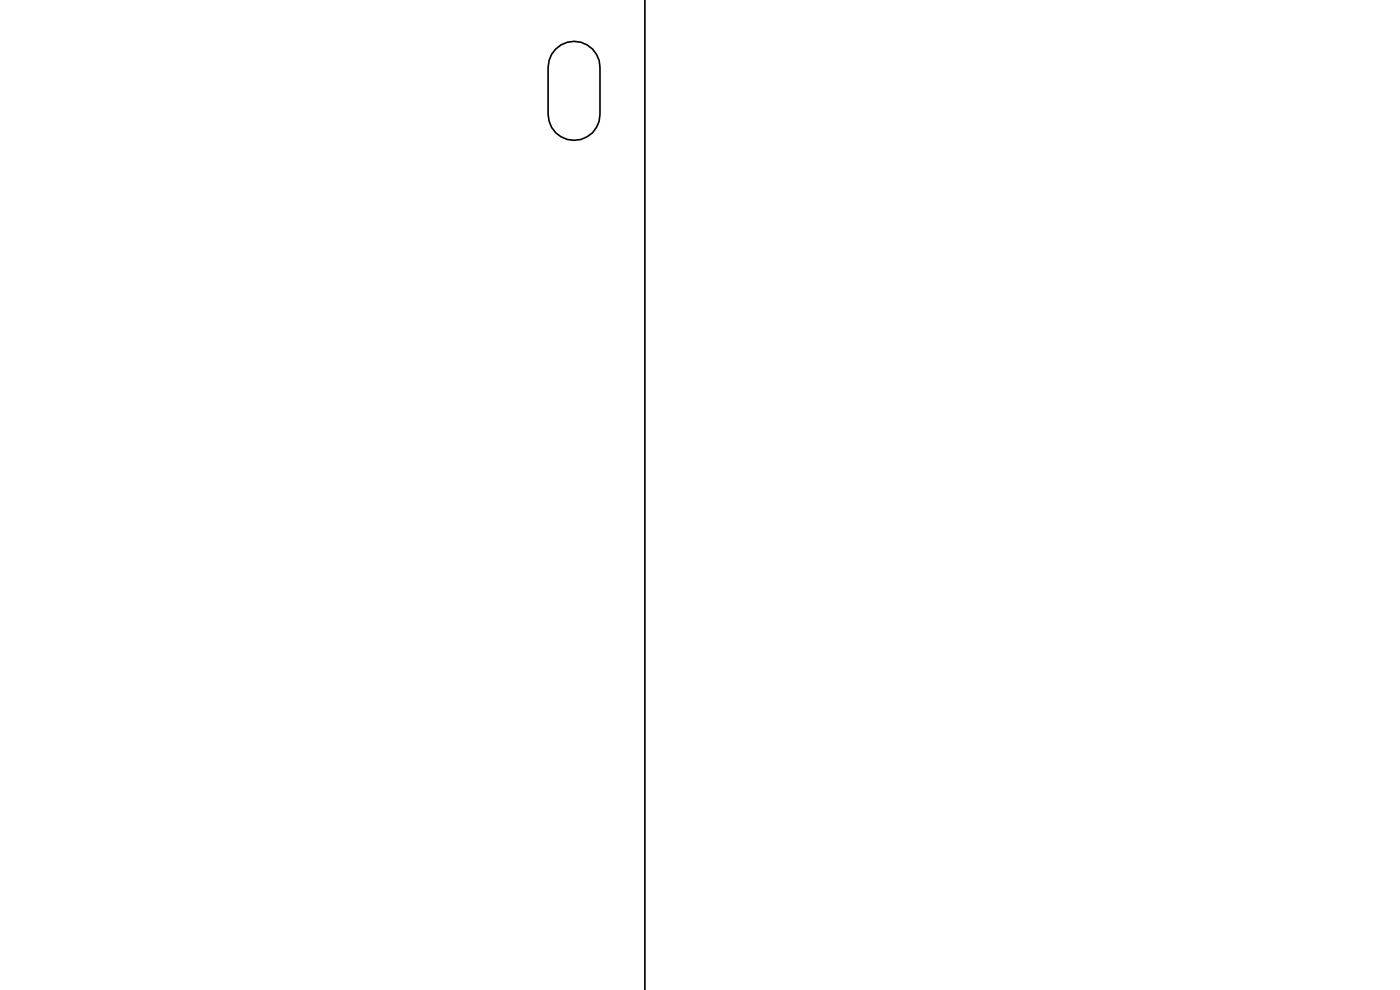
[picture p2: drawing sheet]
<svg xmlns="http://www.w3.org/2000/svg" width="297mm" height="210mm" viewBox="0 0 297 210" stroke-linecap="round" stroke-linejoin="round" font-family="sans-serif">
<path d="M136.8 -.1v210.2M117.9 10.4a5.5 5.5 0 0 1 6-1.2 5.5 5.5 0 0 1 3.4 5.1v10a5.5 5.5 0 0 1-5.5 5.5 5.5 5.5 0 0 1-5.5-5.5v-10l.2-1.5 .5-1.3z" fill="none" stroke="#000" stroke-width=".35"/>
</svg>
